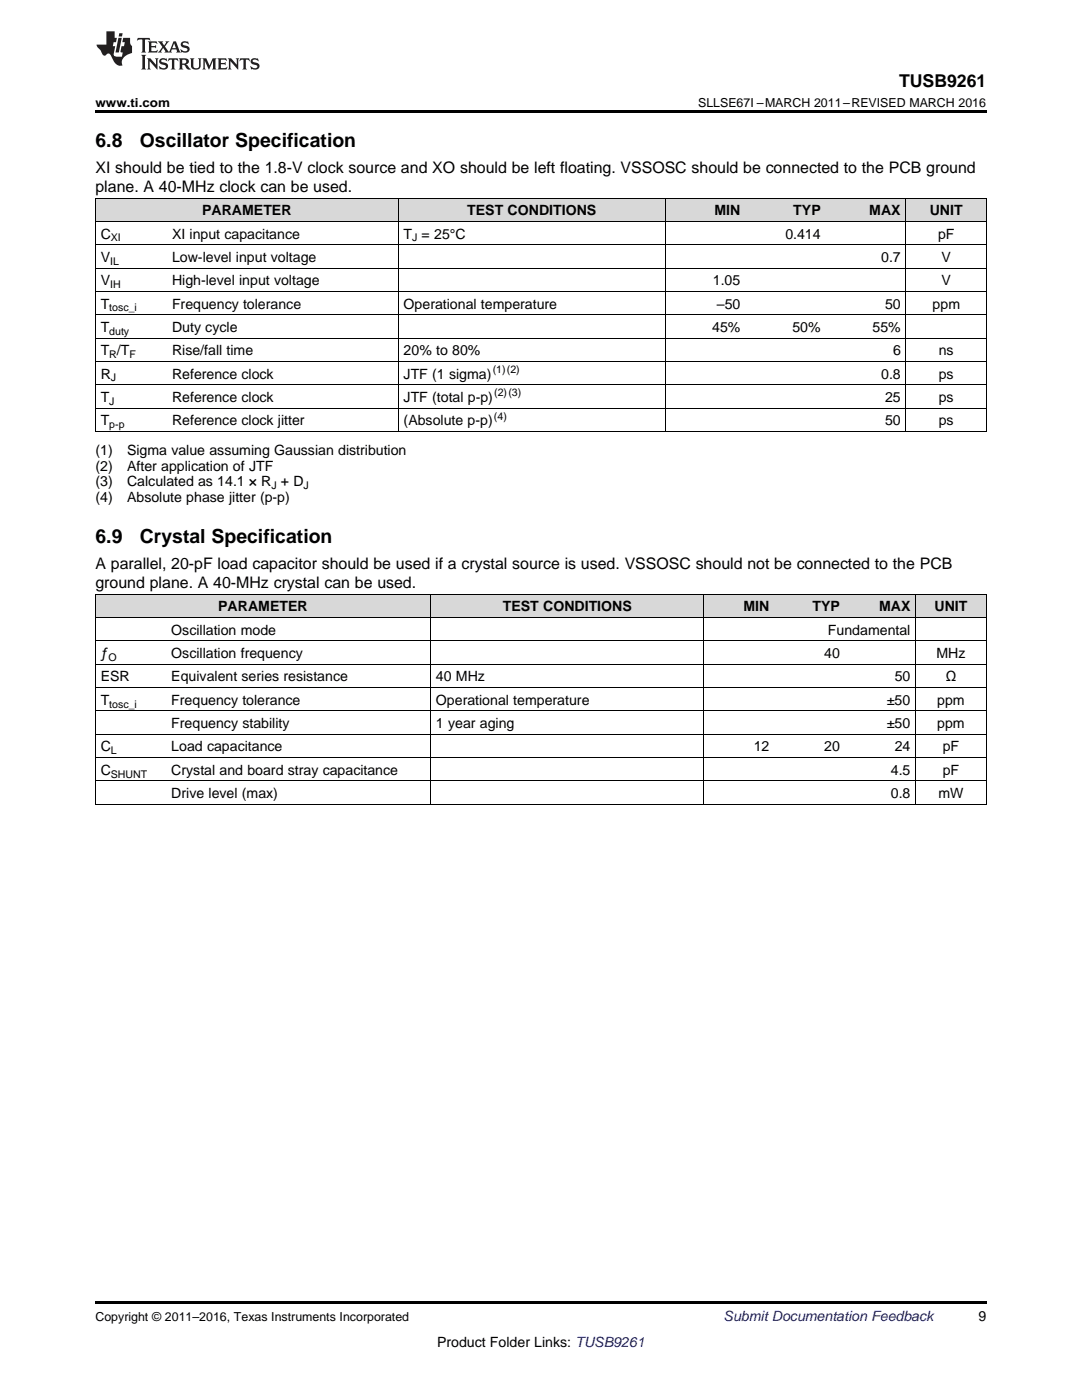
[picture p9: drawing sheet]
<svg xmlns="http://www.w3.org/2000/svg" width="216mm" height="279mm" viewBox="0 0 216 279" stroke-linecap="round" stroke-linejoin="round" font-family="sans-serif">
<defs><g id="words">
<g font-size="3.9">
<text x="19" y="29.3">6.8</text>
<text x="27.9" y="29.3">Oscillator Specification</text>
<text x="19" y="108.3">6.9</text>
<text x="27.9" y="108.3">Crystal Specification</text>
</g>
<text font-size="3.5" x="179.4" y="17.3">TUSB9261</text>
<g font-size="3.2">
<text x="19" y="34.4">XI should be tied to the 1.8-V clock source and XO should be left floating. VSSOSC should be connected to the PCB ground</text>
<text x="19" y="38.3">plane. A 40-MHz clock can be used.</text>
<text x="19" y="113.5">A parallel, 20-pF load capacitor should be used if a crystal source is used. VSSOSC should not be connected to the PCB</text>
<text x="19" y="117.4">ground plane. A 40-MHz crystal can be used.</text>
</g>
<g font-size="2.8">
<text x="20.1" y="47.6">C</text>
<text x="34.3" y="47.6">XI input capacitance</text>
<text x="40.3" y="43">PARAMETER</text>
<text x="80.5" y="47.6">T = 25°C</text>
<text x="93.2" y="43">TEST CONDITIONS</text>
<text x="142.6" y="43">MIN</text>
<text x="156.7" y="47.6">0.414</text>
<text x="158.3" y="43">TYP</text>
<text x="173.5" y="43">MAX</text>
<text x="185.5" y="43">UNIT</text>
<text x="187.2" y="47.6">pF</text>
<text x="20.1" y="52.3">V</text>
<text x="34.3" y="52.3">Low-level input voltage</text>
<text x="175.8" y="52.3">0.7</text>
<text x="187.9" y="52.3">V</text>
<text x="20.1" y="56.9">V</text>
<text x="34.3" y="56.9">High-level input voltage</text>
<text x="142.2" y="56.9">1.05</text>
<text x="187.9" y="56.9">V</text>
<text x="20.1" y="61.6">T</text>
<text x="34.3" y="61.6">Frequency tolerance</text>
<text x="80.5" y="61.6">Operational temperature</text>
<text x="143.1" y="61.6">–50</text>
<text x="176.6" y="61.6">50</text>
<text x="186.1" y="61.6">ppm</text>
<text x="20.1" y="66.3">T</text>
<text x="20.1" y="70.9">T /T</text>
<text x="34.3" y="66.3">Duty cycle</text>
<text x="34.3" y="70.9">Rise/fall time</text>
<text x="80.5" y="70.9">20% to 80%</text>
<text x="142.1" y="66.3">45%</text>
<text x="158.1" y="66.3">50%</text>
<text x="174.1" y="66.3">55%</text>
<text x="178.2" y="70.9">6</text>
<text x="187.3" y="70.9">ns</text>
<text x="20.1" y="75.6">R</text>
<text x="34.3" y="75.6">Reference clock</text>
<text x="80.5" y="75.6">JTF (1 sigma)</text>
<text x="175.8" y="75.6">0.8</text>
<text x="187.3" y="75.6">ps</text>
<text x="20.1" y="80.2">T</text>
<text x="34.3" y="80.2">Reference clock</text>
<text x="80.5" y="80.2">JTF (total p-p)</text>
<text x="176.6" y="80.2">25</text>
<text x="187.3" y="80.2">ps</text>
<text x="20.1" y="84.9">T</text>
<text x="34.3" y="84.9">Reference clock jitter</text>
<text x="80.5" y="84.9">(Absolute p-p)</text>
<text x="176.6" y="84.9">50</text>
<text x="187.3" y="84.9">ps</text>
<text x="19" y="90.7">(1)</text>
<text x="19" y="93.9">(2)</text>
<text x="25.4" y="90.7">Sigma value assuming Gaussian distribution</text>
<text x="25.4" y="93.9">After application of JTF</text>
<text x="19" y="97.1">(3)</text>
<text x="19" y="100.3">(4)</text>
<text x="25.4" y="97.1">Calculated as 14.1 × R + D</text>
<text x="25.4" y="100.3">Absolute phase jitter (p-p)</text>
<text x="43.5" y="122">PARAMETER</text>
<text x="100.3" y="122">TEST CONDITIONS</text>
<text x="148.3" y="122">MIN</text>
<text x="162.1" y="122">TYP</text>
<text x="175.4" y="122">MAX</text>
<text x="186.5" y="122">UNIT</text>
<text x="20.1" y="131.3">ƒ</text>
<text x="34.2" y="126.7">Oscillation mode</text>
<text x="34.2" y="131.3">Oscillation frequency</text>
<text x="164.5" y="131.3">40</text>
<text x="165.2" y="126.7">Fundamental</text>
<text x="186.9" y="131.3">MHz</text>
<text x="20.1" y="136">ESR</text>
<text x="34.2" y="136">Equivalent series resistance</text>
<text x="87" y="136">40 MHz</text>
<text x="178.5" y="136">50</text>
<text x="188.7" y="136">Ω</text>
<text x="20.1" y="140.7">T</text>
<text x="34.2" y="140.7">Frequency tolerance</text>
<text x="87" y="140.7">Operational temperature</text>
<text x="177" y="140.7">±50</text>
<text x="187" y="140.7">ppm</text>
<text x="20.1" y="150">C</text>
<text x="34.2" y="145.3">Frequency stability</text>
<text x="34.2" y="150">Load capacitance</text>
<text x="87" y="145.3">1 year aging</text>
<text x="150.4" y="150">12</text>
<text x="164.5" y="150">20</text>
<text x="177" y="145.3">±50</text>
<text x="178.5" y="150">24</text>
<text x="187" y="145.3">ppm</text>
<text x="188.1" y="150">pF</text>
<text x="20.1" y="154.6">C</text>
<text x="34.2" y="154.6">Crystal and board stray capacitance</text>
<text x="177.8" y="154.6">4.5</text>
<text x="188.1" y="154.6">pF</text>
<text x="34.2" y="159.3">Drive level (max)</text>
<text x="177.8" y="159.3">0.8</text>
<text x="187.3" y="159.3">mW</text>
<text x="195.3" y="263.6">9</text>
<text x="87.2" y="268.9">Product Folder Links: TUSB9261</text>
</g>
<text font-size="2.8" fill="#0000c8" x="144.4" y="263.6">Submit Documentation Feedback</text>
<g font-size="2.5">
<text x="19" y="21.4">www.ti.com</text>
<text x="139.3" y="21.4">SLLSE67I –MARCH 2011–REVISED MARCH 2016</text>
<text x="19" y="263.6">Copyright © 2011–2016, Texas Instruments Incorporated</text>
</g>
<g font-size="2.1">
<text x="22" y="52.8">IL</text>
<text x="22.1" y="48.2">XI</text>
<text x="82.2" y="48.2">J</text>
<text x="22" y="57.5">IH</text>
<text x="21.8" y="62.2">tosc_i</text>
<text x="21.8" y="66.8">duty</text>
<text x="21.8" y="71.5">R</text>
<text x="25.8" y="71.5">F</text>
<text x="22.1" y="76.1">J</text>
<text x="98.3" y="74.4">(1)(2)</text>
<text x="21.8" y="80.8">J</text>
<text x="98.6" y="83.7">(4)</text>
<text x="98.6" y="79.1">(2)(3)</text>
<text x="21.8" y="85.4">p-p</text>
<text x="54.2" y="97.6">J</text>
<text x="60.6" y="97.6">J</text>
<text x="21.7" y="131.9">O</text>
<text x="21.8" y="141.2">tosc_i</text>
<text x="22.1" y="150.5">L</text>
<text x="22.1" y="155.2">SHUNT</text>
</g>
</g></defs>
<g fill="#d8d8d8">
<path d="M19 118.6h14.1v4.7h-14.1z"/>
<path d="M33.1 118.6h52.8v4.7h-52.8z"/>
<path d="M85.9 118.6h54.6v4.7h-54.6z"/>
<path d="M140.5 118.6h14.1v4.7h-14.1z"/>
<path d="M154.6 118.6h14.1v4.7h-14.1z"/>
<path d="M168.7 118.6h14v4.7h-14z"/>
<path d="M182.7 118.6h14.1v4.7h-14.1z"/>
<path d="M19 39.6h14.3v4.6h-14.3z"/>
<path d="M33.3 39.6h46.2v4.6h-46.2z"/>
<path d="M79.5 39.6h53.3v4.6h-53.3z"/>
<path d="M132.8 39.6h16v4.6h-16z"/>
<path d="M148.8 39.6h16v4.6h-16z"/>
<path d="M164.8 39.6h16v4.6h-16z"/>
<path d="M180.8 39.6h16v4.6h-16z"/>
</g>
<path d="M19 22h177.8v.5h-177.8zM19 86.1h.2zM79.4 86.1h.1zM132.7 86.1h.1zM180.7 86.1h.1zM196.7 86.1h.1zM19 160.5h.2zM85.8 160.5h.1zM140.4 160.5h.1zM182.6 160.5h.1zM196.7 160.5h.1zM19 259.7h177.8v.5h-177.8z" fill="#000"/>
<g fill="none" stroke="#000" stroke-width=".2">
<path d="M19 39.5h177.8M19.1 39.5v46.6M79.4 39.5v46.6M132.8 39.5v46.6M180.8 39.5v46.6M196.8 39.5v46.6M19 58.2h177.8M19 53.5h177.8M19 48.8h177.8M19 44.2h177.8M19 76.8h177.8M19 72.1h177.8"/>
<path d="M19 67.5h177.8M19 62.8h177.8M19 86.1h177.8M19 81.4h177.8M19 118.6h177.8M19.1 118.6v41.9M85.9 118.6v41.9M140.5 118.6v41.9M182.7 118.6v41.9M196.8 118.6v41.9M19 137.2h177.8M19 132.6h177.8"/>
<path d="M19 127.9h177.8M19 123.2h177.8M19 155.8h177.8M19 151.2h177.8M19 146.5h177.8M19 141.9h177.8M19 160.5h177.8"/>
</g>
<g fill="#231f20">
<path d="M27.5 7.6l-.1 .5 .4-.2h.6v.1v2.1l-.2 .4h1l-.3-.4v-2.1l.1-.1h.5l.5 .2-.2-.5zM29.5 8.3l.2 .3v1.5l-.2 .4h1.8l.2-.6a1.04 1.04 0 0 1-1.3 .2v-.7h.6l.3 .2v-.6l-.3 .2h-.6v-.6l.8-.1 .4 .3-.2-.5zM31.5 8.3l.9 1.1-.9 1.1h.8l-.2-.2 .5-.7 .4 .7-.2 .2h1.5l-.1-.2 .1-.4h.9l.1 .4-.2 .2h1l-.3-.3-.7-1.9h-.5l-.9 2-.8-1 .9-1h-.8l.1 .3-.3 .5-.4-.6 .2-.2zM34.7 8.6l.4 1h-.7zM36.3 8.4a.63 .63 0 0 0-.2 .7 .63 .63 0 0 0 .6 .4l.6 .2 .1 .2a.75 .75 0 0 1-.7 .4 .75 .75 0 0 1-.6-.5l.1 .7 .1-.1a1.11 1.11 0 0 0 1.5-.6 1.13 1.13 0 0 0-1.2-.8l-.1-.4a1.04 1.04 0 0 1 1.2 .2l-.2-.5-.1 .1-.5-.2zM28.2 10.9l.2 .4v2.2l-.2 .4h1l-.3-.4v-2.2l.3-.4zM29.3 11.6l.3 .4v1.5l-.3 .4h.8l-.2-.4v-1.3l1.5 1.7v-1.9l.2-.4h-.7l.2 .4v.9l-1.1-1.3zM32 11.8a.62 .62 0 0 0-.2 .7 .62 .62 0 0 0 .6 .4l.6 .1 .1 .3a.76 .76 0 0 1-.7 .3 .76 .76 0 0 1-.6-.4l.1 .7 .1-.1a1.11 1.11 0 0 0 1.5-.6 1.13 1.13 0 0 0-1.2-.8l-.1-.4a1.04 1.04 0 0 1 1.2 .2l-.2-.6-.1 .1-.5-.1zM33.7 11.6l-.2 .6a.61 .61 0 0 1 .8-.3v1.6l-.2 .4h.9l-.2-.4v-1.6a.63 .63 0 0 1 .8 .3l-.2-.6zM35.6 11.6l.3 .4v1.5l-.3 .4h1l-.2-.2v-.8l.5 .2a.76 .76 0 0 0 1.2 .7l-1-1a.58 .58 0 0 0 .6-.5 .58 .58 0 0 0-.5-.6zM36.4 11.9h.1a.45 .45 0 0 1 .5 .1 .45 .45 0 0 1 .1 .5l-.7 .2zM37.9 11.6l.2 .2a2.17 2.17 0 0 0 .3 1.9 .99 .99 0 0 0 1.6-.6v-1.1l.2-.4h-.7l.2 .2a1.92 1.92 0 0 1-.2 1.8 .6 .6 0 0 1-.9-.5v-1.1l.2-.4zM40.4 11.6l.2 .4v1.5l-.2 .4h.7l-.2-.4v-1.4l.8 1.8 .8-1.8v1.4l-.2 .4h.9l-.2-.4v-1.5l.2-.4h-.8l-.6 1.5-.6-1.5zM43.4 11.6l.2 .4v1.5l-.2 .4h1.8l.2-.6a1.04 1.04 0 0 1-1.3 .1v-.6h.5l.4 .2v-.6l-.4 .2h-.5v-.7h.8l.3 .3-.1-.6zM45.5 11.6l.2 .4v1.5l-.2 .4h.7l-.2-.4v-1.3l1.5 1.7v-1.9l.2-.4h-.7l.2 .4v.9l-1.1-1.3zM47.9 11.6l-.1 .6a.61 .61 0 0 1 .8-.3v1.6l-.3 .4h1l-.3-.4 .1-1.6a.63 .63 0 0 1 .7 .3l-.1-.6zM50.2 11.8a.62 .62 0 0 0-.2 .7 .62 .62 0 0 0 .6 .4l.6 .1 .2 .3a.76 .76 0 0 1-.8 .3 .76 .76 0 0 1-.6-.4l.1 .7 .2-.1a1.11 1.11 0 0 0 1.5-.6 1.13 1.13 0 0 0-1.3-.8l-.1-.4a1.04 1.04 0 0 1 1.2 .2l-.1-.6-.2 .1-.5-.1z"/>
<path d="M21.2 6.3v2.6h-1.9l.1 .4 .7 .9a.91 .91 0 0 0 1 .8 .56 .56 0 0 1 .5-.3 .56 .56 0 0 1 .5 .3l.4 .8a1.53 1.53 0 0 0 1.9 1.2 1.54 1.54 0 0 1 1-2.1l.9-.3v-1.4a1.52 1.52 0 0 1-.3-1.6h-1.4l-.2 .8h.5l-.2 .8h-.4l-.2 1v.2l.4 .1-.2 .8a1.93 1.93 0 0 1-1.6-.3l.3-1.8h-.5l.2-.8h.4l.2-.8h-.4v-1.3zM23.6 7.6l-.6 2.9h.7l.6-2.9zM23.8 6.6l-.1 .7h.6l.2-.7z"/>
</g>
<use href="#words"/>
</svg>
